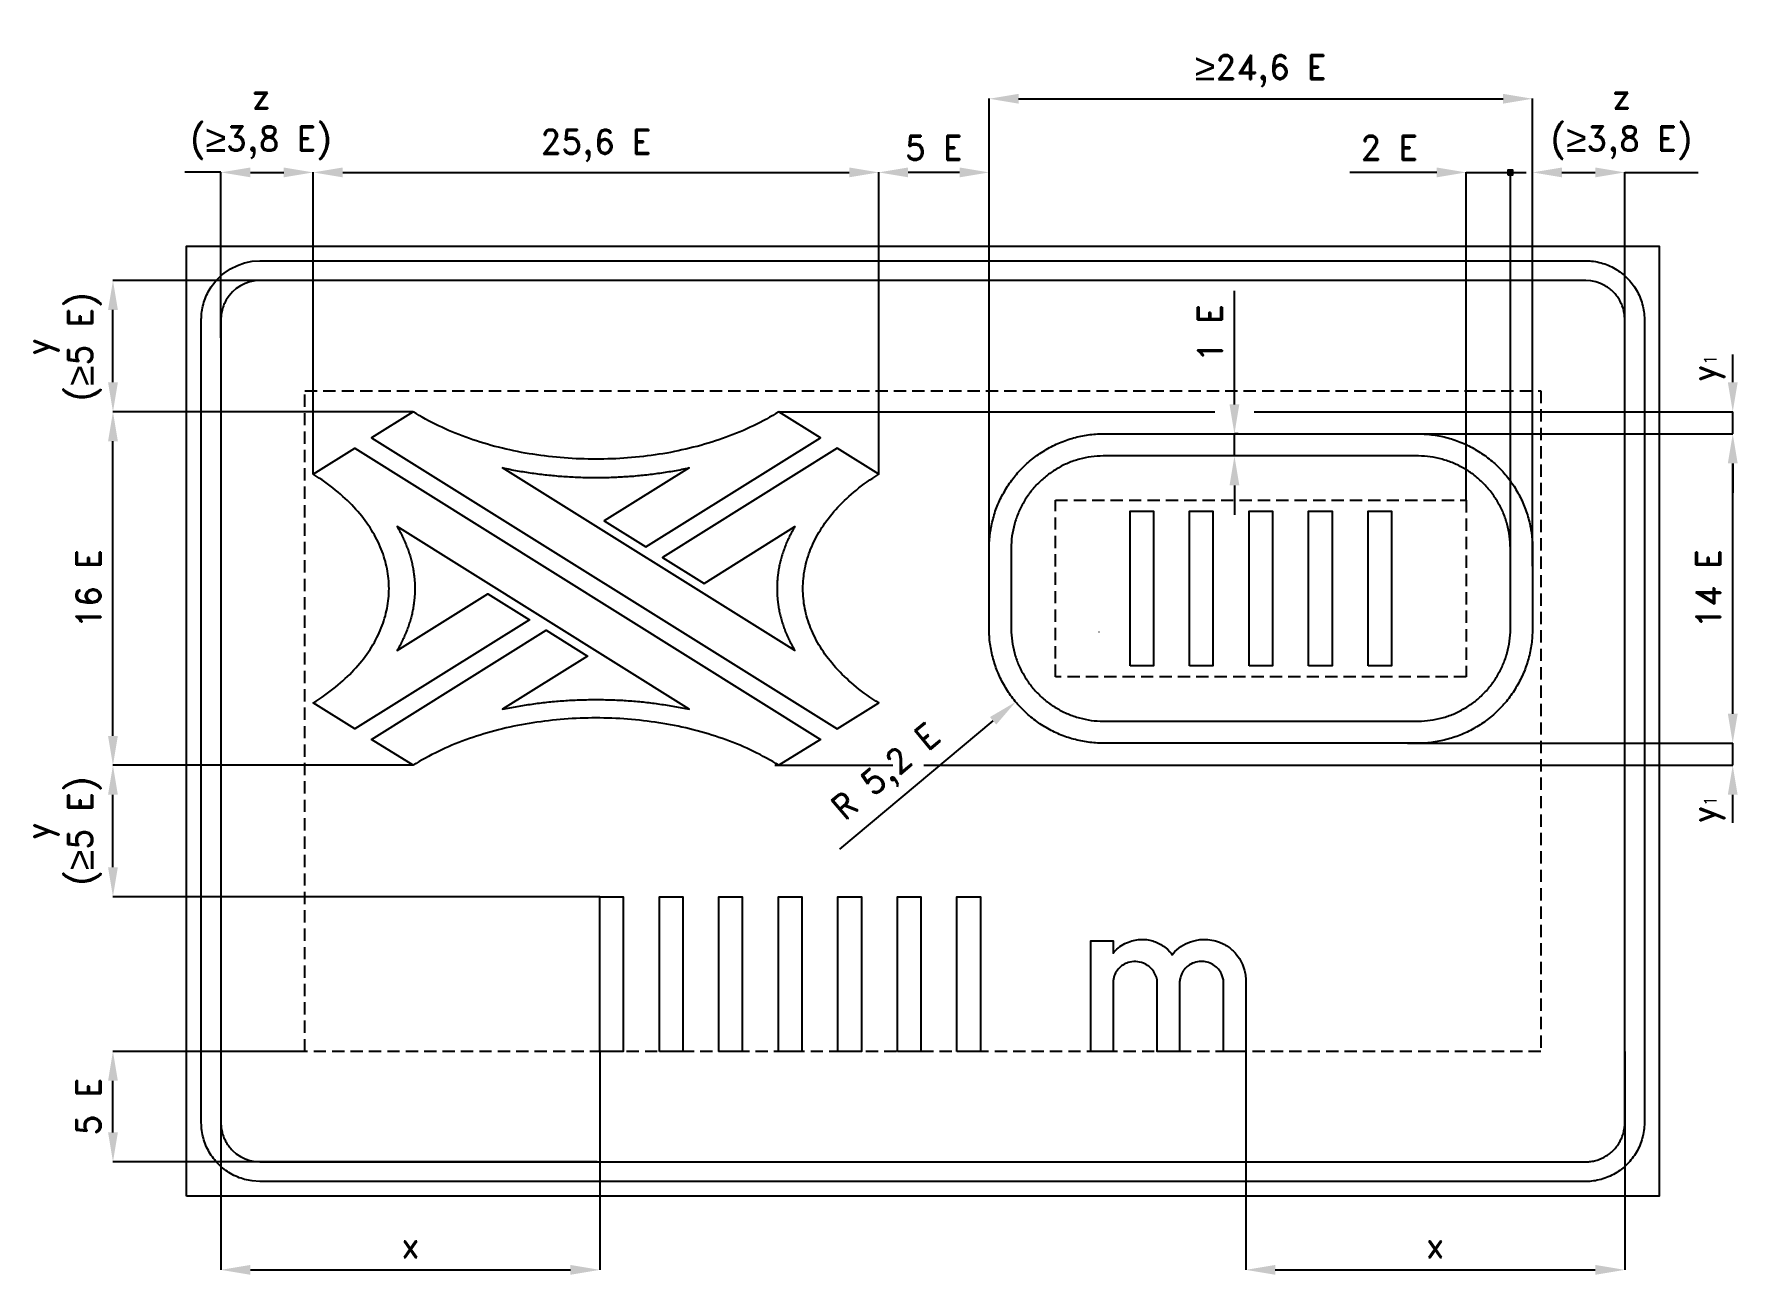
# Model space of a CAD drawing. Header units: millimetres. Extents: x -141 to 3344, y 947 to 3474.
import ezdxf

# ---------------------------------------------------------------- set-up
doc = ezdxf.new("R2010")
doc.units = ezdxf.units.MM
doc.header["$LTSCALE"] = 5
doc.linetypes.add('ČÁRKOVANÁX2', pattern=[1.5, 1, -0.5])
doc.layers.add('Kóty', color=2, linetype='Continuous')
doc.layers.add('Značka', color=7, linetype='Continuous')
doc.styles.get("Standard").update_dxf_attribs({"font": 'romand.shx', "height": 50})
doc.dimstyles.get("Standard").update_dxf_attribs({"dimtxt": 50, "dimasz": 60, "dimexe": 0.18, "dimexo": 0.0625, "dimgap": 25, "dimtad": 1, "dimdec": 0, "dimzin": 0, "dimdsep": 46, "dimtxsty": 'Standard', "dimcen": 0.09, "dimadec": 0, "dimazin": 0, "dimtfac": 1, "dimtdec": 0, "dimtofl": 0, "dimtmove": 0, "dimatfit": 3, "dimfxl": 1, "dimtolj": 1, "dimtzin": 0, "dimarcsym": 0})

msp = doc.modelspace()

# ---------------------------------------------------------------- texts
at = {"layer": 'Kóty', "char_height": 50, "attachment_point": 5}
for insert, width in [((321.4, 3294.4), 335.353), ((3093, 3294.4), 413.599)]:
    msp.add_mtext('\\A1;z\\P({\\A0;\\fArial|b0|i0|c238|p34;\\H1.08333x;≥\\A1;\\Fromand|c238;\\H0.92308x;3,8 E)}', dxfattribs=dict(at, insert=insert, width=width))
at = {"layer": 'Kóty', "insert": (2619.9, 3242.2), "char_height": 50, "attachment_point": 5}
msp.add_mtext('\\A1;2 E', dxfattribs=at)
at = {"layer": 'Kóty', "insert": (-80.3, 2837), "char_height": 50, "width": 236.768, "attachment_point": 5, "rotation": 90}
msp.add_mtext('\\A1;y\\P({\\A0;\\fArial|b0|i0|c238|p34;\\H1.08333x;≥}5 E)', dxfattribs=at)
at = {"layer": 'Kóty', "char_height": 50, "attachment_point": 5, "rotation": 90}
for s, insert in [('\\A1;y{\\A0;\\H0.5x;1}', (3269.7, 2793.7)), ('\\A1;y\\P({\\A0;\\fArial|b0|i0|c238|p34;\\H1.08333x;≥}5 E)', (-80.3, 1850.9)), ('\\A1;y{\\A0;\\H0.5x;1}', (3269.7, 1895))]:
    msp.add_mtext(s, dxfattribs=dict(at, insert=insert))

# ---------------------------------------------------------------- blocks, each defined once
blk = doc.blocks.new('*D0')
at = {"layer": 'Defpoints', "color": 0, "transparency": 16777216}
for p in [(19.7, 1402.2), (410.7, 1402.2), (1006.3, 1177.2)]:
    blk.add_point(p, dxfattribs=at)
at = {"layer": 'Kóty', "color": 0, "lineweight": -2, "transparency": 16777216}
for p, q in [((410.6, 1402.2), (19.5, 1402.2)), ((19.7, 1237.2), (19.7, 1342.2)), ((1006.3, 1177.2), (19.5, 1177.2))]:
    blk.add_line(p, q, dxfattribs=at)
at = {"layer": 'Kóty', "color": 0, "transparency": 16777216}
for points in [[(9.7, 1342.2), (29.7, 1342.2), (19.7, 1402.2)], [(9.7, 1237.2), (29.7, 1237.2), (19.7, 1177.2)]]:
    blk.add_solid(points, dxfattribs=at)
at = {"layer": 'Kóty', "color": 0, "transparency": 16777216, "insert": (-30.3, 1289.7), "char_height": 50, "attachment_point": 5, "rotation": 90}
blk.add_mtext('\\A1;5 E', dxfattribs=at)
blk = doc.blocks.new('*D1')
at = {"layer": 'Defpoints', "color": 0, "transparency": 16777216}
for p in [(19.7, 2704.7), (631, 2704.7), (631, 1984.7)]:
    blk.add_point(p, dxfattribs=at)
at = {"layer": 'Kóty', "color": 0, "lineweight": -2, "transparency": 16777216}
for p, q in [((630.9, 2704.7), (19.5, 2704.7)), ((19.7, 2044.7), (19.7, 2644.7)), ((630.9, 1984.7), (19.5, 1984.7))]:
    blk.add_line(p, q, dxfattribs=at)
at = {"layer": 'Kóty', "color": 0, "transparency": 16777216}
for points in [[(9.7, 2644.7), (29.7, 2644.7), (19.7, 2704.7)], [(9.7, 2044.7), (29.7, 2044.7), (19.7, 1984.7)]]:
    blk.add_solid(points, dxfattribs=at)
at = {"layer": 'Kóty', "color": 0, "transparency": 16777216, "insert": (-30.3, 2344.7), "char_height": 50, "attachment_point": 5, "rotation": 90}
blk.add_mtext('\\A1;16 E', dxfattribs=at)
blk = doc.blocks.new('*D2')
at = {"layer": 'Defpoints', "color": 0, "transparency": 16777216}
for p in [(1011.6, 1402.2), (239.7, 1308), (1011.6, 957.2)]:
    blk.add_point(p, dxfattribs=at)
at = {"layer": 'Kóty', "color": 0, "lineweight": -2, "transparency": 16777216}
for p, q in [((1011.6, 1402.1), (1011.6, 957)), ((239.7, 1308), (239.7, 957)), ((299.7, 957.2), (951.6, 957.2))]:
    blk.add_line(p, q, dxfattribs=at)
at = {"layer": 'Kóty', "color": 0, "transparency": 16777216}
for points in [[(299.7, 967.2), (299.7, 947.2), (239.7, 957.2)], [(951.6, 967.2), (951.6, 947.2), (1011.6, 957.2)]]:
    blk.add_solid(points, dxfattribs=at)
at = {"layer": 'Kóty', "color": 0, "transparency": 16777216, "insert": (625.6, 1007.2), "char_height": 50, "attachment_point": 5}
blk.add_mtext('\\A1;x', dxfattribs=at)
blk = doc.blocks.new('*D3')
at = {"layer": 'Defpoints', "color": 0, "transparency": 16777216}
for p in [(2327.7, 1402.2), (3099.7, 1402.2), (3099.7, 957.2)]:
    blk.add_point(p, dxfattribs=at)
at = {"layer": 'Kóty', "color": 0, "lineweight": -2, "transparency": 16777216}
for p, q in [((2327.7, 1402.2), (2327.7, 957)), ((3099.7, 1402.2), (3099.7, 957)), ((2387.7, 957.2), (3039.7, 957.2))]:
    blk.add_line(p, q, dxfattribs=at)
at = {"layer": 'Kóty', "color": 0, "transparency": 16777216}
for points in [[(2387.7, 967.2), (2387.7, 947.2), (2327.7, 957.2)], [(3039.7, 967.2), (3039.7, 947.2), (3099.7, 957.2)]]:
    blk.add_solid(points, dxfattribs=at)
at = {"layer": 'Kóty', "color": 0, "transparency": 16777216, "insert": (2713.7, 1007.2), "char_height": 50, "attachment_point": 5}
blk.add_mtext('\\A1;x', dxfattribs=at)
blk = doc.blocks.new('*D4')
at = {"layer": 'Defpoints', "color": 0, "transparency": 16777216}
for p in [(2658.6, 2659.7), (3319.7, 2659.7), (2657.4, 2029.7)]:
    blk.add_point(p, dxfattribs=at)
at = {"layer": 'Kóty', "color": 0, "lineweight": -2, "transparency": 16777216}
for p, q in [((2658.6, 2659.7), (3319.9, 2659.7)), ((3319.7, 2089.7), (3319.7, 2599.7)), ((2657.4, 2029.7), (3319.9, 2029.7))]:
    blk.add_line(p, q, dxfattribs=at)
at = {"layer": 'Kóty', "color": 0, "transparency": 16777216}
for points in [[(3309.7, 2599.7), (3329.7, 2599.7), (3319.7, 2659.7)], [(3309.7, 2089.7), (3329.7, 2089.7), (3319.7, 2029.7)]]:
    blk.add_solid(points, dxfattribs=at)
at = {"layer": 'Kóty', "color": 0, "transparency": 16777216, "insert": (3269.7, 2344.7), "char_height": 50, "attachment_point": 5, "rotation": 90}
blk.add_mtext('\\A1;14 E', dxfattribs=at)
blk = doc.blocks.new('*D5')
at = {"layer": 'Defpoints', "color": 0, "transparency": 16777216}
for p in [(2911.7, 3342.2), (1804.7, 2426.2), (2911.7, 2404.7)]:
    blk.add_point(p, dxfattribs=at)
at = {"layer": 'Kóty', "color": 0, "lineweight": -2, "transparency": 16777216}
for p, q in [((1804.7, 2426.2), (1804.7, 3342.4)), ((1864.7, 3342.2), (2851.7, 3342.2)), ((2911.7, 2404.8), (2911.7, 3342.4))]:
    blk.add_line(p, q, dxfattribs=at)
at = {"layer": 'Kóty', "color": 0, "transparency": 16777216}
for points in [[(1864.7, 3352.2), (1864.7, 3332.2), (1804.7, 3342.2)], [(2851.7, 3352.2), (2851.7, 3332.2), (2911.7, 3342.2)]]:
    blk.add_solid(points, dxfattribs=at)
at = {"layer": 'Kóty', "color": 0, "transparency": 16777216, "insert": (2358.2, 3399), "char_height": 50, "attachment_point": 5}
blk.add_mtext('\\A1;{\\fArial|b0|i0|c238|p34;\\H1.08333x;≥}24,6 E', dxfattribs=at)
blk = doc.blocks.new('*D6')
at = {"layer": 'Defpoints', "color": 0, "transparency": 16777216}
for p in [(1579.7, 3192.2), (1579.7, 2577.6), (1804.7, 2395.1)]:
    blk.add_point(p, dxfattribs=at)
at = {"layer": 'Kóty', "color": 0, "lineweight": -2, "transparency": 16777216}
for p, q in [((1579.7, 2577.7), (1579.7, 3192.4)), ((1744.7, 3192.2), (1639.7, 3192.2)), ((1804.7, 2395.2), (1804.7, 3192.4))]:
    blk.add_line(p, q, dxfattribs=at)
at = {"layer": 'Kóty', "color": 0, "transparency": 16777216}
for points in [[(1639.7, 3202.2), (1639.7, 3182.2), (1579.7, 3192.2)], [(1744.7, 3202.2), (1744.7, 3182.2), (1804.7, 3192.2)]]:
    blk.add_solid(points, dxfattribs=at)
at = {"layer": 'Kóty', "color": 0, "transparency": 16777216, "insert": (1692.2, 3242.2), "char_height": 50, "attachment_point": 5}
blk.add_mtext('\\A1;5 E', dxfattribs=at)
blk = doc.blocks.new('*D7')
at = {"layer": 'Defpoints', "color": 0, "transparency": 16777216}
for p in [(1579.7, 3192.2), (427.7, 2577.7), (1579.7, 2577.6)]:
    blk.add_point(p, dxfattribs=at)
at = {"layer": 'Kóty', "color": 0, "lineweight": -2, "transparency": 16777216}
for p, q in [((427.7, 2577.8), (427.7, 3192.4)), ((487.7, 3192.2), (1519.7, 3192.2)), ((1579.7, 2577.7), (1579.7, 3192.4))]:
    blk.add_line(p, q, dxfattribs=at)
at = {"layer": 'Kóty', "color": 0, "transparency": 16777216}
for points in [[(487.7, 3202.2), (487.7, 3182.2), (427.7, 3192.2)], [(1519.7, 3202.2), (1519.7, 3182.2), (1579.7, 3192.2)]]:
    blk.add_solid(points, dxfattribs=at)
at = {"layer": 'Kóty', "color": 0, "transparency": 16777216, "insert": (1003.7, 3247), "char_height": 50, "attachment_point": 5}
blk.add_mtext('\\A1;25,6 E', dxfattribs=at)
blk = doc.blocks.new('*D8')
at = {"layer": 'Defpoints', "color": 0, "transparency": 16777216}
for p in [(2304.5, 2659.7), (2311.8, 2659.7), (2311.8, 2614.7)]:
    blk.add_point(p, dxfattribs=at)
at = {"layer": 'Kóty', "color": 0, "lineweight": -2, "transparency": 16777216}
for p, q in [((2304.5, 2719.7), (2304.5, 2951.1)), ((2311.8, 2659.7), (2304.3, 2659.7)), ((2311.8, 2614.7), (2304.3, 2614.7)), ((2304.5, 2554.7), (2304.5, 2494.7))]:
    blk.add_line(p, q, dxfattribs=at)
at = {"layer": 'Kóty', "color": 0, "transparency": 16777216}
for points in [[(2294.5, 2719.7), (2314.5, 2719.7), (2304.5, 2659.7)], [(2294.5, 2554.7), (2314.5, 2554.7), (2304.5, 2614.7)]]:
    blk.add_solid(points, dxfattribs=at)
at = {"layer": 'Kóty', "color": 0, "transparency": 16777216, "insert": (2254.5, 2865.4), "char_height": 50, "attachment_point": 5, "rotation": 90}
blk.add_mtext('\\A1;1 E', dxfattribs=at)
blk = doc.blocks.new('*D9')
at = {"layer": 'Defpoints', "color": 0, "transparency": 16777216}
for p in [(2029, 2256.2), (1858.8, 2113.8)]:
    blk.add_point(p, dxfattribs=at)
at = {"layer": 'Kóty', "color": 0, "lineweight": -2, "transparency": 16777216}
for p, q in [((2028.9, 2256.2), (2029, 2256.2)), ((2029, 2256.1), (2029, 2256.3)), ((1500.3, 1813.7), (1812.8, 2075.3))]:
    blk.add_line(p, q, dxfattribs=at)
at = {"layer": 'Kóty', "color": 0, "transparency": 16777216}
blk.add_solid([(1806.4, 2083), (1819.3, 2067.7), (1858.8, 2113.8)], dxfattribs=at)
at = {"layer": 'Kóty', "color": 0, "transparency": 16777216, "insert": (1598.4, 1967.2), "char_height": 50, "attachment_point": 5, "rotation": 39.9312}
blk.add_mtext('\\A1;R 5,2 E', dxfattribs=at)

# ---------------------------------------------------------------- dimensions: what is measured, and where the dimension line sits
at = {"layer": 'Kóty'}
for base, p1, p2, text, picture, middle in [((2911.7, 3342.2), (1804.7, 2426.2), (2911.7, 2404.7), '{\\fArial|b0|i0|c238|p34;\\H1.08333x;≥}24,6 E', '*D5', (2358.2, 3399)), ((1579.7, 3192.2), (427.7, 2577.7), (1579.7, 2577.6), '25,6 E', '*D7', (1003.7, 3247)), ((1579.7, 3192.2), (1804.7, 2395.1), (1579.7, 2577.6), '5 E', '*D6', (1692.2, 3242.2)), ((1011.6, 957.2), (239.7, 1308), (1011.6, 1402.2), 'x', '*D2', (625.6, 1007.2)), ((3099.7, 957.2), (2327.7, 1402.2), (3099.7, 1402.2), 'x', '*D3', (2713.7, 1007.2))]:
    dim = msp.add_linear_dim(base=base, p1=p1, p2=p2, text=text, dimstyle='Standard', dxfattribs=at)
    dim.commit()
    dim.dimension.update_dxf_attribs({"geometry": picture, "text_midpoint": middle})
for base, p1, p2, text, picture, middle in [((2304.5, 2659.7), (2311.8, 2614.7), (2311.8, 2659.7), '1 E', '*D8', (2254.5, 2865.4)), ((19.7, 2704.7), (631, 1984.7), (631, 2704.7), '16 E', '*D1', (-30.3, 2344.7)), ((3319.7, 2659.7), (2657.4, 2029.7), (2658.6, 2659.7), '14 E', '*D4', (3269.7, 2344.7)), ((19.7, 1402.2), (1006.3, 1177.2), (410.7, 1402.2), '5 E', '*D0', (-30.3, 1289.7))]:
    dim = msp.add_linear_dim(base=base, p1=p1, p2=p2, angle=90, text=text, dimstyle='Standard', dxfattribs=at)
    dim.commit()
    dim.dimension.update_dxf_attribs({"geometry": picture, "text_midpoint": middle})
dim = msp.add_radius_dim(center=(2029, 2256.2), mpoint=(1858.8, 2113.8), text='R 5,2 E', dimstyle='Standard', dxfattribs=at)
dim.commit()
dim.dimension.update_dxf_attribs({"geometry": '*D9', "text_midpoint": (1598.4, 1967.2)})

# ---------------------------------------------------------------- hatches: boundary and pattern name
at = {"layer": 'Kóty'}
h = msp.add_hatch(color=256, dxfattribs=at)
h.dxf.hatch_style = 1
h.paths.add_polyline_path([(2861.7, 3187), (2871.7, 3187), (2871.7, 3197), (2861.7, 3197)])

# ---------------------------------------------------------------- linework, layer by layer
for p, q in [((239.7, 2855.1), (239.7, 3192.4)), ((299.7, 3192.2), (367.7, 3192.2)), ((427.7, 2577.7), (427.7, 3192.4)), ((427.7, 2577.8), (427.7, 3192.4)), ((2716.7, 3192.2), (2539.7, 3192.2)), ((2776.7, 2524.7), (2776.7, 3192.4)), ((2866.7, 2381.9), (2866.7, 3192.4)), ((2911.7, 2390.4), (2911.7, 3192.4)), ((2971.7, 3192.2), (3039.7, 3192.2)), ((3099.7, 2844.8), (3099.7, 3192.4)), ((358.5, 2972.2), (19.5, 2972.2)), ((19.7, 2764.7), (19.7, 2912.2)), ((3319.7, 2764.7), (3319.7, 2821.6)), ((630.9, 2704.7), (19.5, 2704.7)), ((1376.5, 2704.7), (2264.5, 2704.7)), ((2344.5, 2704.7), (3319.9, 2704.7)), ((2677.8, 2659.7), (3319.9, 2659.7)), ((3319.7, 2599.7), (3319.7, 2539.7)), ((3319.7, 2089.7), (3319.7, 2149.7)), ((2678.2, 2029.7), (3319.9, 2029.7)), ((499.6, 1984.7), (19.5, 1984.7)), ((1368.2, 1984.7), (1608.6, 1984.7)), ((1671.6, 1984.7), (3319.9, 1984.7)), ((19.7, 1777.2), (19.7, 1924.7)), ((3319.7, 1867.8), (3319.7, 1924.7)), ((1011.6, 1717.2), (19.5, 1717.2))]:
    msp.add_line(p, q, dxfattribs=at)
for points in [[(239.7, 3192.4), (166.3, 3192.4)], [(2776.7, 3192.2), (2866.7, 3192.2)], [(2854.7, 3192.2), (2899, 3192.2)], [(2861.7, 3197), (2871.7, 3187)], [(2871.7, 3197), (2861.7, 3187)], [(3099.7, 3192.2), (3249, 3192.2)], [(3319.7, 2659.7), (3319.7, 2704.7)], [(2304.5, 2614.7), (2304.5, 2659.7)], [(3319.7, 1984.7), (3319.7, 2029.7)]]:
    msp.add_lwpolyline(points, dxfattribs=at)
msp.add_lwpolyline([(2861.7, 3187), (2871.7, 3187), (2871.7, 3197), (2861.7, 3197)], close=True, dxfattribs=at)
for points in [[(299.7, 3202.2), (299.7, 3182.2), (239.7, 3192.2)], [(367.7, 3202.2), (367.7, 3182.2), (427.7, 3192.2)], [(2716.7, 3202.2), (2716.7, 3182.2), (2776.7, 3192.2)], [(2971.7, 3202.2), (2971.7, 3182.2), (2911.7, 3192.2)], [(3039.7, 3202.2), (3039.7, 3182.2), (3099.7, 3192.2)], [(9.7, 2912.2), (29.7, 2912.2), (19.7, 2972.2)], [(9.7, 2764.7), (29.7, 2764.7), (19.7, 2704.7)], [(3309.7, 2764.7), (3329.7, 2764.7), (3319.7, 2704.7)], [(3309.7, 2599.7), (3329.7, 2599.7), (3319.7, 2659.7)], [(3309.7, 2089.7), (3329.7, 2089.7), (3319.7, 2029.7)], [(9.7, 1924.7), (29.7, 1924.7), (19.7, 1984.7)], [(3309.7, 1924.7), (3329.7, 1924.7), (3319.7, 1984.7)], [(9.7, 1777.2), (29.7, 1777.2), (19.7, 1717.2)]]:
    msp.add_solid(points, dxfattribs=at)
at = {"layer": 'Značka', "color": 3}
for points in [[(169.7, 1107.2), (169.7, 3042.2), (3169.7, 3042.2), (3169.7, 1107.2), (169.7, 1107.2)], [(631, 2704.7), (546.3, 2651.8), (1495, 2058.8), (1579.7, 2111.8), (1573.6, 2115.6), (1567.6, 2119.6), (1561.7, 2123.5), (1556, 2127.6), (1550.4, 2131.6), (1544.9, 2135.7), (1539.5, 2139.9), (1534.2, 2144.1), (1529.1, 2148.3), (1524.1, 2152.6), (1519.2, 2156.9), (1514.5, 2161.2), (1509.9, 2165.6), (1505.3, 2170), (1501, 2174.5), (1496.7, 2179), (1492.6, 2183.5), (1488.5, 2188.1), (1484.7, 2192.6), (1480.9, 2197.3), (1477.2, 2201.9), (1473.7, 2206.6), (1470.3, 2211.3), (1467.1, 2216), (1463.9, 2220.7), (1460.9, 2225.5), (1458, 2230.3), (1455.2, 2235.1), (1452.5, 2239.9), (1450, 2244.8), (1447.6, 2249.7), (1445.3, 2254.6), (1443.2, 2259.5), (1441.1, 2264.4), (1439.2, 2269.4), (1437.4, 2274.3), (1435.8, 2279.3), (1434.2, 2284.3), (1432.8, 2289.3), (1431.5, 2294.3), (1430.3, 2299.3), (1429.3, 2304.3), (1428.3, 2309.3), (1427.5, 2314.4), (1426.9, 2319.4), (1426.3, 2324.5), (1425.9, 2329.5), (1425.6, 2334.6), (1425.4, 2339.6), (1425.3, 2344.7), (1425.4, 2349.8), (1425.6, 2354.8), (1425.9, 2359.9), (1426.3, 2364.9), (1426.9, 2370), (1427.5, 2375), (1428.3, 2380), (1429.3, 2385.1), (1430.3, 2390.1), (1431.5, 2395.1), (1432.8, 2400.1), (1434.2, 2405.1), (1435.8, 2410.1), (1437.4, 2415.1), (1439.2, 2420), (1441.1, 2425), (1443.2, 2429.9), (1445.3, 2434.8), (1447.6, 2439.7), (1450, 2444.6), (1452.5, 2449.4), (1455.2, 2454.3), (1458, 2459.1), (1460.9, 2463.9), (1463.9, 2468.7), (1467.1, 2473.4), (1470.3, 2478.1), (1473.7, 2482.8), (1477.2, 2487.5), (1480.9, 2492.1), (1484.7, 2496.7), (1488.5, 2501.3), (1492.6, 2505.9), (1496.7, 2510.4), (1501, 2514.9), (1505.3, 2519.3), (1509.9, 2523.8), (1514.5, 2528.1), (1519.2, 2532.5), (1524.1, 2536.8), (1529.1, 2541.1), (1534.2, 2545.3), (1539.5, 2549.5), (1544.9, 2553.7), (1550.4, 2557.8), (1556, 2561.8), (1561.7, 2565.8), (1567.6, 2569.8), (1573.6, 2573.8), (1579.7, 2577.6), (1495, 2630.6), (1139.2, 2408.2), (1223.9, 2355.3), (1408.9, 2470.9), (1407.5, 2468.4), (1406.1, 2466), (1404.7, 2463.5), (1403.3, 2461.1), (1402, 2458.6), (1400.7, 2456.2), (1399.4, 2453.7), (1398.2, 2451.2), (1397, 2448.7), (1395.8, 2446.2), (1394.7, 2443.7), (1393.6, 2441.3), (1392.5, 2438.8), (1391.4, 2436.3), (1390.4, 2433.8), (1389.4, 2431.3), (1388.4, 2428.7), (1387.5, 2426.2), (1386.6, 2423.7), (1385.7, 2421.2), (1384.8, 2418.7), (1384, 2416.1), (1383.2, 2413.6), (1382.4, 2411.1), (1381.7, 2408.6), (1381, 2406), (1380.3, 2403.5), (1379.6, 2400.9), (1379, 2398.4), (1378.4, 2395.9), (1377.8, 2393.3), (1377.3, 2390.8), (1376.8, 2388.2), (1376.3, 2385.7), (1375.9, 2383.1), (1375.5, 2380.6), (1375.1, 2378), (1374.7, 2375.4), (1374.4, 2372.9), (1374.1, 2370.3), (1373.8, 2367.8), (1373.5, 2365.2), (1373.3, 2362.6), (1373.1, 2360.1), (1373, 2357.5), (1372.8, 2355), (1372.7, 2352.4), (1372.7, 2349.8), (1372.6, 2347.3), (1372.6, 2344.7), (1372.6, 2342.1), (1372.7, 2339.6), (1372.7, 2337), (1372.8, 2334.4), (1373, 2331.9), (1373.1, 2329.3), (1373.3, 2326.7), (1373.5, 2324.2), (1373.8, 2321.6), (1374.1, 2319.1), (1374.4, 2316.5), (1374.7, 2313.9), (1375.1, 2311.4), (1375.5, 2308.8), (1375.9, 2306.3), (1376.3, 2303.7), (1376.8, 2301.2), (1377.3, 2298.6), (1377.8, 2296.1), (1378.4, 2293.5), (1379, 2291), (1379.6, 2288.4), (1380.3, 2285.9), (1381, 2283.4), (1381.7, 2280.8), (1382.4, 2278.3), (1383.2, 2275.8), (1384, 2273.2), (1384.8, 2270.7), (1385.7, 2268.2), (1386.6, 2265.7), (1387.5, 2263.2), (1388.4, 2260.6), (1389.4, 2258.1), (1390.4, 2255.6), (1391.4, 2253.1), (1392.5, 2250.6), (1393.6, 2248.1), (1394.7, 2245.6), (1395.8, 2243.2), (1397, 2240.7), (1398.2, 2238.2), (1399.4, 2235.7), (1400.7, 2233.2), (1402, 2230.8), (1403.3, 2228.3), (1404.7, 2225.8), (1406.1, 2223.4), (1407.5, 2220.9), (1408.9, 2218.5), (813.6, 2590.5), (817.3, 2589.8), (821, 2589), (824.8, 2588.2), (828.5, 2587.5), (832.2, 2586.8), (835.9, 2586.1), (839.7, 2585.4), (843.4, 2584.7), (847.1, 2584.1), (850.9, 2583.4), (854.7, 2582.8), (858.4, 2582.2), (862.2, 2581.6), (865.9, 2581), (869.7, 2580.5), (873.5, 2579.9), (877.3, 2579.4), (881.1, 2578.9), (884.9, 2578.4), (888.7, 2577.9), (892.5, 2577.4), (896.3, 2577), (900.1, 2576.5), (903.9, 2576.1), (907.7, 2575.7), (911.5, 2575.3), (915.3, 2575), (919.1, 2574.6), (923, 2574.3), (926.8, 2573.9), (930.6, 2573.6), (934.5, 2573.3), (938.3, 2573.1), (942.1, 2572.8), (946, 2572.6), (949.8, 2572.3), (953.6, 2572.1), (957.5, 2571.9), (961.3, 2571.7), (965.2, 2571.6), (969, 2571.4), (972.9, 2571.3), (976.7, 2571.2), (980.6, 2571.1), (984.4, 2571), (988.3, 2570.9), (992.1, 2570.8), (996, 2570.8), (999.8, 2570.8), (1003.7, 2570.8), (1007.5, 2570.8), (1011.4, 2570.8), (1015.3, 2570.8), (1019.1, 2570.9), (1023, 2571), (1026.8, 2571.1), (1030.7, 2571.2), (1034.5, 2571.3), (1038.4, 2571.4), (1042.2, 2571.6), (1046.1, 2571.7), (1049.9, 2571.9), (1053.7, 2572.1), (1057.6, 2572.3), (1061.4, 2572.6), (1065.3, 2572.8), (1069.1, 2573.1), (1072.9, 2573.3), (1076.8, 2573.6), (1080.6, 2573.9), (1084.4, 2574.3), (1088.2, 2574.6), (1092.1, 2575), (1095.9, 2575.3), (1099.7, 2575.7), (1103.5, 2576.1), (1107.3, 2576.5), (1111.1, 2577), (1114.9, 2577.4), (1118.7, 2577.9), (1122.5, 2578.4), (1126.3, 2578.9), (1130.1, 2579.4), (1133.9, 2579.9), (1137.7, 2580.5), (1141.4, 2581), (1145.2, 2581.6), (1149, 2582.2), (1152.7, 2582.8), (1156.5, 2583.4), (1160.2, 2584.1), (1164, 2584.7), (1167.7, 2585.4), (1171.5, 2586.1), (1175.2, 2586.8), (1178.9, 2587.5), (1182.6, 2588.2), (1186.3, 2589), (1190, 2589.8), (1193.7, 2590.5), (1020.6, 2482.3), (1105.3, 2429.4), (1461.1, 2651.8), (1376.4, 2704.7), (1370.2, 2700.9), (1363.9, 2697.1), (1357.5, 2693.5), (1351.1, 2689.9), (1344.6, 2686.4), (1338, 2682.9), (1331.4, 2679.6), (1324.7, 2676.3), (1317.9, 2673.1), (1311.1, 2670), (1304.2, 2666.9), (1297.2, 2663.9), (1290.2, 2661), (1283.1, 2658.2), (1276, 2655.5), (1268.8, 2652.8), (1261.6, 2650.2), (1254.3, 2647.7), (1247, 2645.3), (1239.6, 2642.9), (1232.2, 2640.7), (1224.7, 2638.5), (1217.2, 2636.3), (1209.6, 2634.3), (1202, 2632.3), (1194.4, 2630.4), (1186.7, 2628.6), (1179, 2626.9), (1171.3, 2625.2), (1163.5, 2623.6), (1155.7, 2622.1), (1147.9, 2620.7), (1140, 2619.4), (1132.1, 2618.1), (1124.2, 2616.9), (1116.3, 2615.8), (1108.3, 2614.7), (1100.4, 2613.8), (1092.4, 2612.9), (1084.4, 2612.1), (1076.3, 2611.3), (1068.3, 2610.7), (1060.3, 2610.1), (1052.2, 2609.6), (1044.1, 2609.2), (1036, 2608.8), (1028, 2608.6), (1019.9, 2608.4), (1011.8, 2608.2), (1003.7, 2608.2), (995.6, 2608.2), (987.5, 2608.4), (979.4, 2608.6), (971.3, 2608.8), (963.3, 2609.2), (955.2, 2609.6), (947.1, 2610.1), (939.1, 2610.7), (931, 2611.3), (923, 2612.1), (915, 2612.9), (907, 2613.8), (899, 2614.7), (891.1, 2615.8), (883.2, 2616.9), (875.2, 2618.1), (867.4, 2619.4), (859.5, 2620.7), (851.7, 2622.1), (843.9, 2623.6), (836.1, 2625.2), (828.4, 2626.9), (820.7, 2628.6), (813, 2630.4), (805.3, 2632.3), (797.8, 2634.3), (790.2, 2636.3), (782.7, 2638.5), (775.2, 2640.7), (767.8, 2642.9), (760.4, 2645.3), (753.1, 2647.7), (745.8, 2650.2), (738.6, 2652.8), (731.4, 2655.5), (724.3, 2658.2), (717.2, 2661), (710.2, 2663.9), (703.2, 2666.9), (696.3, 2670), (689.5, 2673.1), (682.7, 2676.3), (676, 2679.6), (669.4, 2682.9), (662.8, 2686.4), (656.3, 2689.9), (649.8, 2693.5), (643.5, 2697.1), (637.2, 2700.9), (631, 2704.7)], [(427.7, 2577.6), (512.4, 2630.6), (1461.1, 2037.6), (1376.4, 1984.7), (1370.2, 1988.5), (1363.9, 1992.3), (1357.5, 1995.9), (1351.1, 1999.5), (1344.6, 2003), (1338, 2006.5), (1331.4, 2009.8), (1324.7, 2013.1), (1317.9, 2016.3), (1311.1, 2019.4), (1304.2, 2022.5), (1297.2, 2025.5), (1290.2, 2028.3), (1283.1, 2031.2), (1276, 2033.9), (1268.8, 2036.6), (1261.6, 2039.2), (1254.3, 2041.7), (1247, 2044.1), (1239.6, 2046.4), (1232.2, 2048.7), (1224.7, 2050.9), (1217.2, 2053), (1209.6, 2055.1), (1202, 2057.1), (1194.4, 2059), (1186.7, 2060.8), (1179, 2062.5), (1171.3, 2064.2), (1163.5, 2065.7), (1155.7, 2067.2), (1147.9, 2068.7), (1140, 2070), (1132.1, 2071.3), (1124.2, 2072.5), (1116.3, 2073.6), (1108.3, 2074.7), (1100.4, 2075.6), (1092.4, 2076.5), (1084.4, 2077.3), (1076.3, 2078.1), (1068.3, 2078.7), (1060.3, 2079.3), (1052.2, 2079.8), (1044.1, 2080.2), (1036, 2080.6), (1028, 2080.8), (1019.9, 2081), (1011.8, 2081.1), (1003.7, 2081.2), (995.6, 2081.1), (987.5, 2081), (979.4, 2080.8), (971.3, 2080.6), (963.3, 2080.2), (955.2, 2079.8), (947.1, 2079.3), (939.1, 2078.7), (931, 2078.1), (923, 2077.3), (915, 2076.5), (907, 2075.6), (899, 2074.7), (891.1, 2073.6), (883.2, 2072.5), (875.2, 2071.3), (867.4, 2070), (859.5, 2068.7), (851.7, 2067.2), (843.9, 2065.7), (836.1, 2064.2), (828.4, 2062.5), (820.7, 2060.8), (813, 2059), (805.3, 2057.1), (797.8, 2055.1), (790.2, 2053), (782.7, 2050.9), (775.2, 2048.7), (767.8, 2046.4), (760.4, 2044.1), (753.1, 2041.7), (745.8, 2039.2), (738.6, 2036.6), (731.4, 2033.9), (724.3, 2031.2), (717.2, 2028.3), (710.2, 2025.5), (703.2, 2022.5), (696.3, 2019.4), (689.5, 2016.3), (682.7, 2013.1), (676, 2009.8), (669.4, 2006.5), (662.8, 2003), (656.3, 1999.5), (649.8, 1995.9), (643.5, 1992.3), (637.2, 1988.5), (631, 1984.7), (546.3, 2037.6), (902, 2260), (986.8, 2207), (813.6, 2098.9), (817.3, 2099.6), (821, 2100.4), (824.8, 2101.2), (828.5, 2101.9), (832.2, 2102.6), (835.9, 2103.3), (839.7, 2104), (843.4, 2104.7), (847.1, 2105.3), (850.9, 2106), (854.7, 2106.6), (858.4, 2107.2), (862.2, 2107.8), (865.9, 2108.4), (869.7, 2108.9), (873.5, 2109.5), (877.3, 2110), (881.1, 2110.5), (884.9, 2111), (888.7, 2111.5), (892.5, 2112), (896.3, 2112.4), (900.1, 2112.9), (903.9, 2113.3), (907.7, 2113.7), (911.5, 2114.1), (915.3, 2114.4), (919.1, 2114.8), (923, 2115.1), (926.8, 2115.5), (930.6, 2115.8), (934.5, 2116.1), (938.3, 2116.3), (942.1, 2116.6), (946, 2116.8), (949.8, 2117.1), (953.6, 2117.3), (957.5, 2117.5), (961.3, 2117.7), (965.2, 2117.8), (969, 2118), (972.9, 2118.1), (976.7, 2118.2), (980.6, 2118.3), (984.4, 2118.4), (988.3, 2118.5), (992.1, 2118.5), (996, 2118.6), (999.8, 2118.6), (1003.7, 2118.6), (1007.5, 2118.6), (1011.4, 2118.6), (1015.3, 2118.5), (1019.1, 2118.5), (1023, 2118.4), (1026.8, 2118.3), (1030.7, 2118.2), (1034.5, 2118.1), (1038.4, 2118), (1042.2, 2117.8), (1046.1, 2117.7), (1049.9, 2117.5), (1053.7, 2117.3), (1057.6, 2117.1), (1061.4, 2116.8), (1065.3, 2116.6), (1069.1, 2116.3), (1072.9, 2116.1), (1076.8, 2115.8), (1080.6, 2115.5), (1084.4, 2115.1), (1088.2, 2114.8), (1092.1, 2114.4), (1095.9, 2114.1), (1099.7, 2113.7), (1103.5, 2113.3), (1107.3, 2112.9), (1111.1, 2112.4), (1114.9, 2112), (1118.7, 2111.5), (1122.5, 2111), (1126.3, 2110.5), (1130.1, 2110), (1133.9, 2109.5), (1137.7, 2108.9), (1141.4, 2108.4), (1145.2, 2107.8), (1149, 2107.2), (1152.7, 2106.6), (1156.5, 2106), (1160.2, 2105.3), (1164, 2104.7), (1167.7, 2104), (1171.5, 2103.3), (1175.2, 2102.6), (1178.9, 2101.9), (1182.6, 2101.2), (1186.3, 2100.4), (1190, 2099.6), (1193.7, 2098.9), (598.5, 2470.9), (599.9, 2468.4), (601.3, 2466), (602.7, 2463.5), (604.1, 2461.1), (605.4, 2458.6), (606.7, 2456.2), (607.9, 2453.7), (609.2, 2451.2), (610.4, 2448.7), (611.6, 2446.2), (612.7, 2443.7), (613.8, 2441.3), (614.9, 2438.8), (616, 2436.3), (617, 2433.8), (618, 2431.3), (619, 2428.7), (619.9, 2426.2), (620.8, 2423.7), (621.7, 2421.2), (622.6, 2418.7), (623.4, 2416.1), (624.2, 2413.6), (625, 2411.1), (625.7, 2408.6), (626.4, 2406), (627.1, 2403.5), (627.8, 2400.9), (628.4, 2398.4), (629, 2395.9), (629.5, 2393.3), (630.1, 2390.8), (630.6, 2388.2), (631.1, 2385.7), (631.5, 2383.1), (631.9, 2380.6), (632.3, 2378), (632.7, 2375.4), (633, 2372.9), (633.3, 2370.3), (633.6, 2367.8), (633.9, 2365.2), (634.1, 2362.6), (634.3, 2360.1), (634.4, 2357.5), (634.5, 2355), (634.6, 2352.4), (634.7, 2349.8), (634.8, 2347.3), (634.8, 2344.7), (634.8, 2342.1), (634.7, 2339.6), (634.6, 2337), (634.5, 2334.4), (634.4, 2331.9), (634.3, 2329.3), (634.1, 2326.7), (633.9, 2324.2), (633.6, 2321.6), (633.3, 2319.1), (633, 2316.5), (632.7, 2313.9), (632.3, 2311.4), (631.9, 2308.8), (631.5, 2306.3), (631.1, 2303.7), (630.6, 2301.2), (630.1, 2298.6), (629.5, 2296.1), (629, 2293.5), (628.4, 2291), (627.8, 2288.4), (627.1, 2285.9), (626.4, 2283.4), (625.7, 2280.8), (625, 2278.3), (624.2, 2275.8), (623.4, 2273.2), (622.6, 2270.7), (621.7, 2268.2), (620.8, 2265.7), (619.9, 2263.2), (619, 2260.6), (618, 2258.1), (617, 2255.6), (616, 2253.1), (614.9, 2250.6), (613.8, 2248.1), (612.7, 2245.6), (611.6, 2243.2), (610.4, 2240.7), (609.2, 2238.2), (607.9, 2235.7), (606.7, 2233.2), (605.4, 2230.8), (604.1, 2228.3), (602.7, 2225.8), (601.3, 2223.4), (599.9, 2220.9), (598.5, 2218.5), (783.5, 2334.1), (868.2, 2281.2), (512.4, 2058.8), (427.7, 2111.8), (433.8, 2115.6), (439.8, 2119.6), (445.7, 2123.5), (451.4, 2127.6), (457, 2131.6), (462.5, 2135.7), (467.9, 2139.9), (473.1, 2144.1), (478.3, 2148.3), (483.3, 2152.6), (488.1, 2156.9), (492.9, 2161.2), (497.5, 2165.6), (502, 2170), (506.4, 2174.5), (510.7, 2179), (514.8, 2183.5), (518.8, 2188.1), (522.7, 2192.6), (526.5, 2197.3), (530.1, 2201.9), (533.7, 2206.6), (537.1, 2211.3), (540.3, 2216), (543.5, 2220.7), (546.5, 2225.5), (549.4, 2230.3), (552.2, 2235.1), (554.8, 2239.9), (557.4, 2244.8), (559.8, 2249.7), (562.1, 2254.6), (564.2, 2259.5), (566.3, 2264.4), (568.2, 2269.4), (570, 2274.3), (571.6, 2279.3), (573.2, 2284.3), (574.6, 2289.3), (575.9, 2294.3), (577.1, 2299.3), (578.1, 2304.3), (579, 2309.3), (579.8, 2314.4), (580.5, 2319.4), (581.1, 2324.5), (581.5, 2329.5), (581.8, 2334.6), (582, 2339.6), (582.1, 2344.7), (582, 2349.8), (581.8, 2354.8), (581.5, 2359.9), (581.1, 2364.9), (580.5, 2370), (579.8, 2375), (579, 2380), (578.1, 2385.1), (577.1, 2390.1), (575.9, 2395.1), (574.6, 2400.1), (573.2, 2405.1), (571.6, 2410.1), (570, 2415.1), (568.2, 2420), (566.3, 2425), (564.2, 2429.9), (562.1, 2434.8), (559.8, 2439.7), (557.4, 2444.6), (554.8, 2449.4), (552.2, 2454.3), (549.4, 2459.1), (546.5, 2463.9), (543.5, 2468.7), (540.3, 2473.4), (537.1, 2478.1), (533.7, 2482.8), (530.1, 2487.5), (526.5, 2492.1), (522.7, 2496.7), (518.8, 2501.3), (514.8, 2505.9), (510.7, 2510.4), (506.4, 2514.9), (502, 2519.3), (497.5, 2523.8), (492.9, 2528.1), (488.1, 2532.5), (483.3, 2536.8), (478.3, 2541.1), (473.1, 2545.3), (467.9, 2549.5), (462.5, 2553.7), (457, 2557.8), (451.4, 2561.8), (445.7, 2565.8), (439.8, 2569.8), (433.8, 2573.8), (427.7, 2577.6)], [(2091.8, 2187.2), (2091.8, 2502.2), (2139.6, 2502.2), (2139.6, 2187.2), (2091.8, 2187.2)], [(2213.1, 2187.2), (2213.1, 2502.2), (2260.8, 2502.2), (2260.8, 2187.2), (2213.1, 2187.2)], [(2334.3, 2187.2), (2334.3, 2502.2), (2382.1, 2502.2), (2382.1, 2187.2), (2334.3, 2187.2)], [(2455.6, 2187.2), (2455.6, 2502.2), (2503.3, 2502.2), (2503.3, 2187.2), (2455.6, 2187.2)], [(2576.8, 2187.2), (2576.8, 2502.2), (2624.6, 2502.2), (2624.6, 2187.2), (2576.8, 2187.2)], [(1011.7, 1402.2), (1011.7, 1717.2), (1059.4, 1717.2), (1059.4, 1402.2), (1011.7, 1402.2)], [(1132.9, 1402.2), (1132.9, 1717.2), (1180.7, 1717.2), (1180.7, 1402.2), (1132.9, 1402.2)], [(1254.2, 1402.2), (1254.2, 1717.2), (1301.9, 1717.2), (1301.9, 1402.2), (1254.2, 1402.2)], [(1375.4, 1402.2), (1375.4, 1717.2), (1423.1, 1717.2), (1423.1, 1402.2), (1375.4, 1402.2)], [(1496.6, 1402.2), (1496.6, 1717.2), (1544.4, 1717.2), (1544.4, 1402.2), (1496.6, 1402.2)], [(1617.9, 1402.2), (1617.9, 1717.2), (1665.6, 1717.2), (1665.6, 1402.2), (1617.9, 1402.2)], [(1739.1, 1402.2), (1739.1, 1717.2), (1786.9, 1717.2), (1786.9, 1402.2), (1739.1, 1402.2)]]:
    msp.add_lwpolyline(points, dxfattribs=at)
for points in [[(319.7, 1137.2), (319.2, 1137.2), (318.7, 1137.2), (303.3, 1138.3, -0.035396), (288, 1141.4, -0.036252), (273.3, 1146.4, -0.034424), (259.4, 1153.4, -0.033718), (246.5, 1162.1, -0.034079), (234.8, 1172.3, -0.034202), (224.5, 1184, -0.034241), (215.9, 1196.9, -0.034038), (209, 1210.8, -0.033416), (203.9, 1225.5, -0.034135), (200.7, 1240.8, -0.036746), (199.7, 1256.3), (199.7, 1256.7), (199.7, 1257.2), (199.7, 2892.2), (199.7, 2892.7), (199.7, 2893.1, -0.032177), (200.8, 2908.6, -0.035447), (203.9, 2923.9, -0.03626), (208.9, 2938.6, -0.034408), (215.9, 2952.5, -0.033711), (224.5, 2965.4, -0.034092), (234.8, 2977, -0.034187), (246.5, 2987.3), (259.4, 2996), (273.3, 3002.9), (288, 3007.9), (303.3, 3011.2), (318.7, 3012.2), (319.2, 3012.2), (319.7, 3012.2), (3019.7, 3012.2), (3020.2, 3012.2), (3020.6, 3012.2, -0.032211), (3036.1, 3011.1, -0.035398), (3051.4, 3007.9, -0.036257), (3066.1, 3003, -0.034417), (3080, 2996, -0.033707), (3092.9, 2987.3, -0.034076), (3104.5, 2977, -0.034203), (3114.8, 2965.4, -0.034241), (3123.5, 2952.5, -0.03402), (3130.4, 2938.6, -0.03342), (3135.4, 2923.9, -0.034121), (3138.7, 2908.6, -0.03675), (3139.7, 2893.1), (3139.7, 2892.7), (3139.7, 2892.2), (3139.7, 1257.2), (3139.7, 1256.7), (3139.7, 1256.3, -0.032176), (3138.6, 1240.8, -0.03546), (3135.4, 1225.5, -0.036261), (3130.5, 1210.8, -0.034411), (3123.5, 1196.9, -0.03372), (3114.8, 1184, -0.034086), (3104.5, 1172.3, -0.034181), (3092.9, 1162, -0.034228), (3080, 1153.4, -0.03402), (3066.1, 1146.5, -0.033371), (3051.4, 1141.4, -0.034142), (3036.1, 1138.2, -0.036779), (3020.6, 1137.2), (3020.2, 1137.2), (3019.7, 1137.2), (319.7, 1137.2)], [(319.7, 1177.2), (3019.7, 1177.2), (3020, 1177.2), (3020.3, 1177.2, 0.032177), (3030.7, 1177.9, 0.035489), (3040.8, 1180, 0.036281), (3050.6, 1183.3, 0.034425), (3059.9, 1188, 0.03374), (3068.5, 1193.8, 0.034066), (3076.3, 1200.6, 0.03423), (3083.1, 1208.4, 0.0342), (3088.9, 1217, 0.034034), (3093.5, 1226.3, 0.033425), (3096.9, 1236.1, 0.034147), (3099, 1246.2, 0.03674), (3099.7, 1256.6), (3099.7, 1256.9), (3099.7, 1257.2), (3099.7, 2892.2), (3099.7, 2892.5), (3099.7, 2892.8, 0.032183), (3099, 2903.2, 0.035447), (3096.9, 2913.3, 0.036274), (3093.5, 2923.1, 0.034425), (3088.9, 2932.4, 0.033755), (3083.1, 2941, 0.034097), (3076.3, 2948.8, 0.034164), (3068.5, 2955.6, 0.034206), (3059.9, 2961.4), (3050.6, 2966), (3040.8, 2969.4), (3030.6, 2971.5), (3020.3, 2972.2), (3020, 2972.2), (3019.7, 2972.2), (319.7, 2972.2), (319.4, 2972.2), (319.1, 2972.2), (308.7, 2971.5), (298.6, 2969.4), (288.8, 2966), (279.5, 2961.4), (270.9, 2955.6), (263.1, 2948.8), (256.3, 2941), (250.5, 2932.4, 0.034031), (245.9, 2923.1, 0.03342), (242.5, 2913.3, 0.034122), (240.4, 2903.1, 0.036744), (239.7, 2892.8), (239.7, 2892.5, 0.000296), (239.7, 2892.2), (239.7, 1257.2), (239.7, 1256.9), (239.7, 1256.6, 0.032184), (240.4, 1246.2, 0.035448), (242.5, 1236.1, 0.036282), (245.8, 1226.3, 0.034422), (250.5, 1217, 0.033745), (256.3, 1208.4, 0.034102), (263.1, 1200.6), (270.9, 1193.8), (279.5, 1188), (288.8, 1183.4), (298.6, 1180), (308.7, 1177.9), (319.1, 1177.2), (319.4, 1177.2), (319.7, 1177.2)], [(2038.7, 2029.7), (2037.8, 2029.7), (2036.9, 2029.7, -0.03219), (2006.6, 2031.8, -0.035439), (1976.9, 2038, -0.036268), (1948.2, 2047.7, -0.034425), (1921.2, 2061.4, -0.03372), (1895.9, 2078.2, -0.034088), (1873.2, 2098.2, -0.03421), (1853.1, 2120.9, -0.034228), (1836.4, 2146.2, -0.034042), (1822.8, 2173.3, -0.033408), (1813, 2201.9, -0.03413), (1806.7, 2231.7, -0.036744), (1804.7, 2261.9), (1804.7, 2262.8), (1804.7, 2263.7), (1804.7, 2425.7), (1804.7, 2426.6), (1804.7, 2427.5, -0.032182), (1806.8, 2457.7, -0.035447), (1813, 2487.4, -0.036272), (1822.7, 2516.2, -0.034418), (1836.4, 2543.2, -0.03371), (1853.2, 2568.4, -0.034093), (1873.2, 2591.2, -0.034219), (1895.9, 2611.2, -0.034234), (1921.2, 2628, -0.034062), (1948.3, 2641.6, -0.033416), (1976.9, 2651.4, -0.034134), (2006.7, 2657.7, -0.036755), (2036.9, 2659.7), (2037.8, 2659.7), (2038.7, 2659.7), (2677.7, 2659.7), (2678.6, 2659.7), (2679.5, 2659.7, -0.032165), (2709.7, 2657.6, -0.035445), (2739.4, 2651.4, -0.036244), (2768.2, 2641.7, -0.034414), (2795.2, 2628, -0.033709), (2820.4, 2611.2, -0.034076), (2843.2, 2591.2, -0.034202), (2863.2, 2568.4, -0.034223), (2880, 2543.2, -0.034042), (2893.6, 2516.1, -0.033408), (2903.4, 2487.4, -0.034126), (2909.7, 2457.7, -0.03674), (2911.7, 2427.5), (2911.7, 2426.6), (2911.7, 2425.7), (2911.7, 2263.7), (2911.7, 2262.8), (2911.7, 2261.9, -0.03219), (2909.6, 2231.6, -0.035447), (2903.4, 2201.9, -0.036279), (2893.7, 2173.2, -0.034425), (2880, 2146.2, -0.033731), (2863.2, 2120.9, -0.034082), (2843.2, 2098.2, -0.034212), (2820.4, 2078.1, -0.034228), (2795.2, 2061.4, -0.034038), (2768.1, 2047.8, -0.033414), (2739.4, 2038, -0.034119), (2709.7, 2031.7, -0.036738), (2679.5, 2029.7), (2678.6, 2029.7), (2677.7, 2029.7), (2038.7, 2029.7)], [(2038.7, 2074.7), (2677.7, 2074.7), (2678.4, 2074.7), (2679.2, 2074.7, 0.032175), (2703.6, 2076.4, 0.035458), (2727.6, 2081.4, 0.036262), (2750.8, 2089.2, 0.034408), (2772.6, 2100.3, 0.033728), (2793, 2113.8, 0.034096), (2811.3, 2130.1, 0.034206), (2827.6, 2148.4, 0.034219), (2841.1, 2168.8, 0.034034), (2852.1, 2190.6, 0.033406), (2860, 2213.8, 0.034122), (2865.1, 2237.8, 0.036748), (2866.7, 2262.2), (2866.7, 2263), (2866.7, 2263.7), (2866.7, 2425.7), (2866.7, 2426.4), (2866.7, 2427.2, 0.032176), (2865, 2451.6, 0.035438), (2860, 2475.6, 0.036281), (2852.2, 2498.8, 0.034431), (2841.1, 2520.6, 0.033709), (2827.5, 2541, 0.034102), (2811.3, 2559.3, 0.034229), (2793, 2575.6, 0.034236), (2772.6, 2589.1, 0.034042), (2750.7, 2600.1, 0.033416), (2727.6, 2608, 0.034112), (2703.6, 2613.1, 0.036756), (2679.2, 2614.7), (2678.4, 2614.7), (2677.7, 2614.7), (2038.7, 2614.7), (2038, 2614.7), (2037.2, 2614.7, 0.032175), (2012.8, 2613, 0.035459), (1988.8, 2608, 0.036265), (1965.6, 2600.2, 0.034439), (1943.8, 2589.1, 0.033717), (1923.4, 2575.5, 0.034075), (1905.1, 2559.3, 0.034204), (1888.8, 2541, 0.034219), (1875.3, 2520.6, 0.034034), (1864.3, 2498.7, 0.033411), (1856.4, 2475.6, 0.034122), (1851.3, 2451.6, 0.036748), (1849.7, 2427.2), (1849.7, 2426.4), (1849.7, 2425.7), (1849.7, 2263.7), (1849.7, 2263), (1849.7, 2262.2, 0.032176), (1851.4, 2237.8, 0.035438), (1856.4, 2213.8, 0.036271), (1864.2, 2190.6, 0.034426), (1875.3, 2168.8, 0.033724), (1888.8, 2148.4, 0.034096), (1905.1, 2130.1, 0.034206), (1923.4, 2113.8, 0.034233), (1943.8, 2100.3, 0.034043), (1965.6, 2089.3, 0.03341), (1988.8, 2081.4, 0.034124), (2012.8, 2076.3, 0.036747), (2037.2, 2074.7), (2038, 2074.7), (2038.7, 2074.7)], [(2011.9, 1402.2), (2011.9, 1627.3), (2057.1, 1627.3), (2057.1, 1602.3), (2059.5, 1605), (2062.1, 1607.7, -0.053826), (2074.4, 1617.7, -0.054645), (2088.6, 1624.9, -0.0498), (2102.2, 1628.9, -0.049914), (2116.2, 1630.2, -0.044626), (2128.8, 1629.2, -0.045378), (2140.9, 1626, -0.041572), (2152.1, 1621.1, -0.034786), (2162.4, 1614.5), (2168.1, 1610), (2173.1, 1604.9), (2175.5, 1602.1), (2177.8, 1599.1), (2180.5, 1602.3), (2183.2, 1605.4, -0.072057), (2200.1, 1618.6, -0.066456), (2220, 1626.8, -0.035556), (2231, 1629.3, -0.035842), (2242.2, 1630.2, -0.050492), (2258.3, 1628.9, -0.049685), (2273.9, 1624.4, -0.068273), (2293.6, 1613.8, -0.073302), (2309.5, 1598.2, -0.056868), (2318.9, 1583.4, -0.048824), (2324.9, 1566.9, -0.019119), (2326.4, 1560.9, -0.024946), (2327.3, 1554.7), (2327.6, 1552), (2327.7, 1549.2), (2327.7, 1402.2), (2282.5, 1402.2), (2282.5, 1540.1), (2282.5, 1541.8), (2282.4, 1543.5, 0.050237), (2281, 1551.9, 0.05088), (2277.9, 1559.9, 0.067724), (2271.7, 1569.5, 0.066964), (2263.1, 1577.1, 0.073518), (2251.8, 1582.9, 0.074337), (2239.4, 1585.2, 0.080783), (2225.6, 1583.8, 0.080638), (2213, 1578.2, 0.070454), (2204, 1570.7, 0.075409), (2197.5, 1561, 0.050763), (2194.4, 1552.9, 0.032998), (2192.7, 1544.3), (2192.5, 1543.1), (2192.4, 1541.9), (2192.4, 1402.2), (2147.2, 1402.2), (2147.2, 1541), (2147.2, 1542.9), (2147.1, 1544.8, 0.073749), (2144.5, 1556, 0.069025), (2138.7, 1566.2, 0.074708), (2130, 1575.4, 0.073799), (2119, 1581.6, 0.089041), (2103.5, 1585.1, 0.093598), (2087.8, 1582.9, 0.073273), (2077.1, 1578, 0.07109), (2068.3, 1570.2, 0.077012), (2061, 1558.9, 0.077968), (2057.5, 1546.1), (2057.3, 1544.4), (2057.1, 1542.7), (2057.1, 1402.2), (2011.9, 1402.2)]]:
    msp.add_lwpolyline(points, format="xyb", dxfattribs=at)
at = {"layer": 'Značka', "color": 6, "linetype": 'ČÁRKOVANÁX2', "ltscale": 5}
for points in [[(410.7, 2747.2), (2928.7, 2747.2), (2928.7, 1402.2), (410.7, 1402.2)], [(1939.7, 2524.7), (2776.7, 2524.7), (2776.7, 2164.7), (1939.7, 2164.7)]]:
    msp.add_lwpolyline(points, close=True, dxfattribs=at)

msp.set_redraw_order([(e.dxf.handle, doc.entitydb.next_handle()) for e in msp.query("TEXT MTEXT ATTDEF DIMENSION ARC_DIMENSION")])  # texts and dimensions are drawn at this point

doc.saveas('drawing.dxf')
